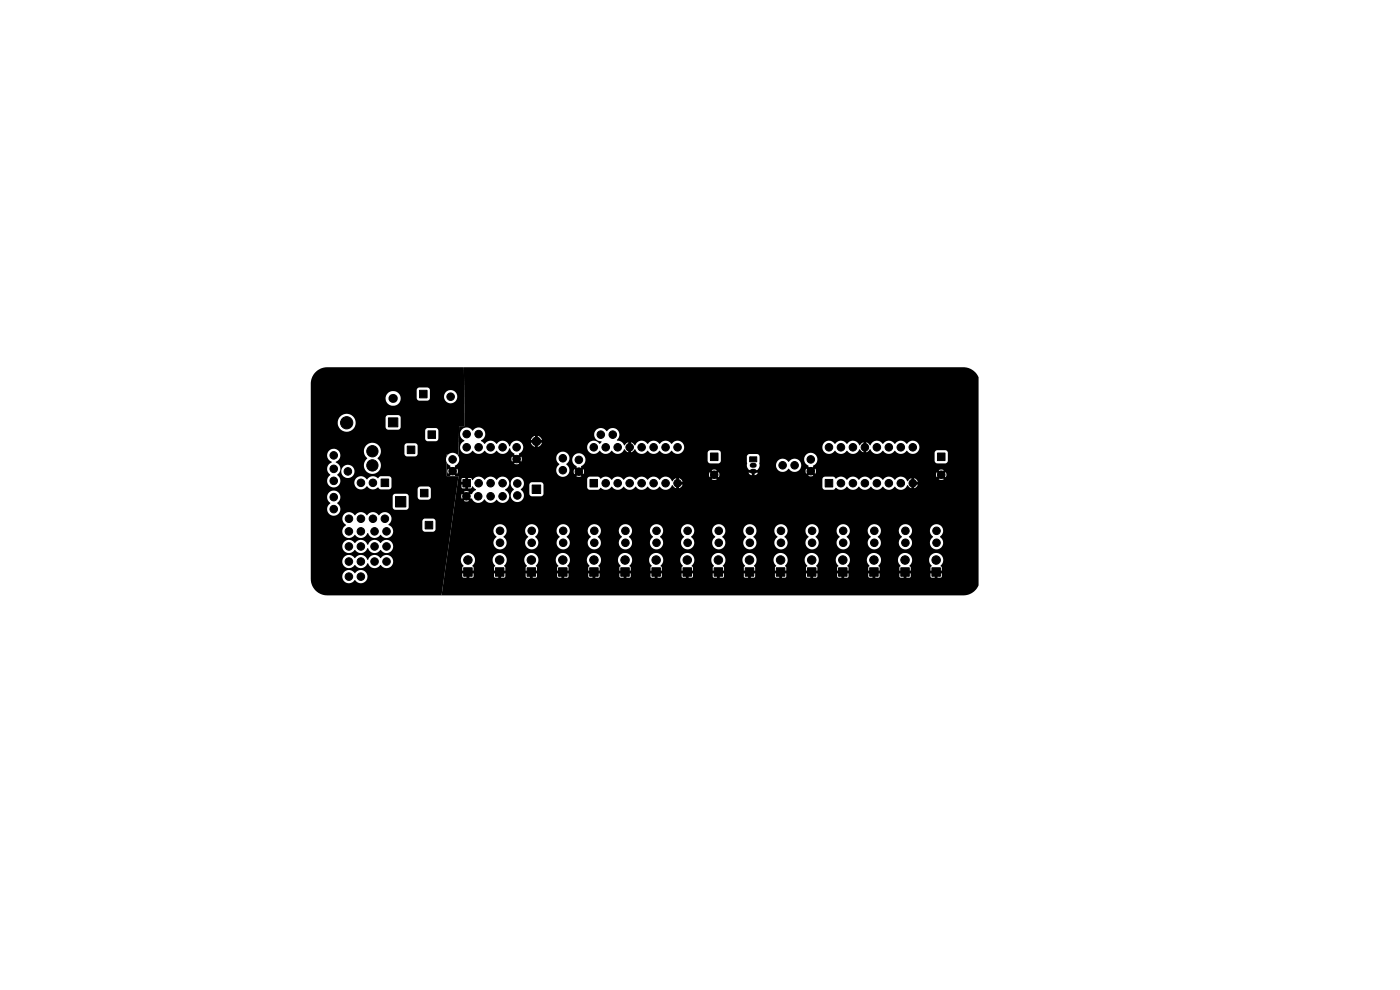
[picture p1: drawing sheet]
<svg xmlns="http://www.w3.org/2000/svg" width="297mm" height="210mm" viewBox="0 0 297 210" stroke-linecap="round" stroke-linejoin="round" font-family="sans-serif">
<g fill="#000" stroke="#000" stroke-width=".21">
<path d="M72.2 83.3h2.6v2.6h-2.6zM82.4 88.6h2v2h-2zM86.4 94.6h1.6v1.6h-1.6zM89 82.8h1.6v1.6h-1.6zM90.8 91.4h1.6v1.6h-1.6zM150.7 96.1h1.6v1.6h-1.6zM159 96.9h1.5v1.1h-1.5zM198.9 96.1h1.6v1.6h-1.6zM80.8 101.6h1.6v1.6h-1.6zM83.9 105.3h2.2v2.2h-2.2zM89.2 103.8h1.6v1.6h-1.6zM90.2 110.6h1.6v1.6h-1.6z"/>
<path d="M98.2 101.7h1.6v1.6h-1.6zM112.9 102.9h1.8v1.8h-1.8zM125.2 101.7h1.6v1.6h-1.6zM175.1 101.7h1.6v1.6h-1.6zM98.4 120.4h1.8v1.8h-1.8zM105.1 120.4h1.8v1.8h-1.8zM111.8 120.4h1.8v1.8h-1.8zM118.5 120.4h1.8v1.8h-1.8zM125.1 120.4h1.8v1.8h-1.8zM131.7 120.4h1.8v1.8h-1.8zM138.3 120.4h1.8v1.8h-1.8zM144.9 120.4h1.8v1.8h-1.8z"/>
<path d="M151.5 120.4h1.8v1.8h-1.8zM158.1 120.4h1.8v1.8h-1.8zM164.7 120.4h1.8v1.8h-1.8zM171.3 120.4h1.8v1.8h-1.8zM177.9 120.4h1.8v1.8h-1.8zM184.5 120.4h1.8v1.8h-1.8zM191.1 120.4h1.8v1.8h-1.8zM197.7 120.4h1.8v1.8h-1.8z"/>
<circle cx="70.8" cy="99.5" r=".8"/>
<circle cx="70.8" cy="96.6" r=".8"/>
<circle cx="70.8" cy="94.1" r=".8"/>
<circle cx="73.5" cy="89.7" r="1.3"/>
<circle cx="73.8" cy="97.5" r=".8"/>
<circle cx="73.8" cy="100" r=".8"/>
<circle cx="79" cy="95.7" r="1.2"/>
<circle cx="79" cy="98.7" r="1.2"/>
<circle cx="87.2" cy="99.2" r=".8"/>
<circle cx="89.8" cy="87.4" r=".8"/>
<circle cx="94.1" cy="92.2" r=".8"/>
<circle cx="95.6" cy="84.1" r=".8"/>
<circle cx="95.6" cy="86.6" r=".8"/>
<circle cx="96" cy="100" r=".8"/>
<circle cx="96" cy="97.5" r=".8"/>
<circle cx="99" cy="92.1" r=".8"/>
<circle cx="99" cy="94.9" r=".8"/>
<circle cx="101.5" cy="92.1" r=".8"/>
<circle cx="101.5" cy="94.9" r=".8"/>
<circle cx="104.1" cy="94.9" r=".8"/>
<circle cx="106.6" cy="94.9" r=".8"/>
<circle cx="109.6" cy="97.4" r=".8"/>
<circle cx="109.6" cy="94.9" r=".8"/>
<circle cx="113.8" cy="93.6" r=".9"/>
<circle cx="119.4" cy="99.7" r=".8"/>
<circle cx="119.4" cy="97.2" r=".8"/>
<circle cx="122.8" cy="97.5" r=".8"/>
<circle cx="126" cy="94.9" r=".8"/>
<circle cx="127.5" cy="92.2" r=".8"/>
<circle cx="128.5" cy="94.9" r=".8"/>
<circle cx="130" cy="92.2" r=".8"/>
<circle cx="131" cy="94.9" r=".8"/>
<circle cx="133.6" cy="94.9" r=".8"/>
<circle cx="136.1" cy="94.9" r=".8"/>
<circle cx="138.7" cy="94.9" r=".8"/>
<circle cx="141.2" cy="94.9" r=".8"/>
<circle cx="143.7" cy="94.9" r=".8"/>
<circle cx="166" cy="98.7" r=".8"/>
<circle cx="168.6" cy="98.7" r=".8"/>
<circle cx="172" cy="100" r=".8"/>
<circle cx="172" cy="97.5" r=".8"/>
<circle cx="175.9" cy="94.9" r=".8"/>
<circle cx="178.4" cy="94.9" r=".8"/>
<circle cx="180.9" cy="94.9" r=".8"/>
<circle cx="183.5" cy="94.9" r=".8"/>
<circle cx="186" cy="94.9" r=".8"/>
<circle cx="188.6" cy="94.9" r=".8"/>
<circle cx="191.1" cy="94.9" r=".8"/>
<circle cx="193.6" cy="94.9" r=".8"/>
<circle cx="70.8" cy="102" r=".8"/>
<circle cx="70.8" cy="108" r=".8"/>
<circle cx="70.8" cy="105.5" r=".8"/>
<circle cx="74" cy="112.7" r=".8"/>
<circle cx="74" cy="119.1" r=".8"/>
<circle cx="74" cy="115.9" r=".8"/>
<circle cx="74" cy="110" r=".8"/>
<circle cx="74" cy="102.4" r=".8"/>
<circle cx="76.6" cy="112.7" r=".8"/>
<circle cx="76.6" cy="119.1" r=".8"/>
<circle cx="76.6" cy="115.9" r=".8"/>
<circle cx="76.6" cy="102.4" r=".8"/>
<circle cx="76.6" cy="110" r=".8"/>
<circle cx="79.1" cy="102.4" r=".8"/>
<circle cx="79.1" cy="110" r=".8"/>
<circle cx="79.5" cy="112.7" r=".8"/>
<circle cx="79.5" cy="119.1" r=".8"/>
<circle cx="79.5" cy="115.9" r=".8"/>
<circle cx="81.6" cy="110" r=".8"/>
<circle cx="82" cy="112.7" r=".8"/>
<circle cx="82" cy="119.1" r=".8"/>
<circle cx="82" cy="115.9" r=".8"/>
<circle cx="85" cy="116.6" r="1.1"/>
<circle cx="91" cy="115.2" r=".8"/>
<circle cx="93.8" cy="104.6" r=".8"/>
<circle cx="98.9" cy="105.3" r=".8"/>
<circle cx="99.3" cy="118.8" r=".9"/>
<circle cx="101.4" cy="105.3" r=".8"/>
<circle cx="101.5" cy="102.5" r=".8"/>
<circle cx="104.1" cy="105.3" r=".8"/>
<circle cx="104.1" cy="102.5" r=".8"/>
<circle cx="106" cy="118.8" r=".9"/>
<circle cx="106.1" cy="115.1" r=".8"/>
<circle cx="106.1" cy="112.6" r=".8"/>
<circle cx="106.6" cy="105.3" r=".8"/>
<circle cx="106.6" cy="102.5" r=".8"/>
<circle cx="109.7" cy="105.1" r=".8"/>
<circle cx="109.7" cy="102.6" r=".8"/>
<circle cx="112.7" cy="118.8" r=".9"/>
<circle cx="112.8" cy="112.6" r=".8"/>
<circle cx="112.8" cy="115.1" r=".8"/>
<circle cx="119.4" cy="118.8" r=".9"/>
<circle cx="119.5" cy="112.6" r=".8"/>
<circle cx="119.5" cy="115.1" r=".8"/>
<circle cx="122.8" cy="100" r=".8"/>
<circle cx="126" cy="118.8" r=".9"/>
<circle cx="126.1" cy="112.6" r=".8"/>
<circle cx="126.1" cy="115.1" r=".8"/>
<circle cx="128.5" cy="102.5" r=".8"/>
<circle cx="131" cy="102.5" r=".8"/>
<circle cx="132.6" cy="118.8" r=".9"/>
<circle cx="132.7" cy="112.6" r=".8"/>
<circle cx="132.7" cy="115.1" r=".8"/>
<circle cx="133.6" cy="102.5" r=".8"/>
<circle cx="136.1" cy="102.5" r=".8"/>
<circle cx="138.7" cy="102.5" r=".8"/>
<circle cx="139.2" cy="118.8" r=".9"/>
<circle cx="139.3" cy="115.1" r=".8"/>
<circle cx="139.3" cy="112.6" r=".8"/>
<circle cx="141.2" cy="102.5" r=".8"/>
<circle cx="143.7" cy="102.5" r=".8"/>
<circle cx="145.8" cy="118.8" r=".9"/>
<circle cx="145.9" cy="115.1" r=".8"/>
<circle cx="145.9" cy="112.6" r=".8"/>
<circle cx="151.5" cy="100.7" r=".8"/>
<circle cx="152.4" cy="118.8" r=".9"/>
<circle cx="152.5" cy="115.1" r=".8"/>
<circle cx="152.5" cy="112.6" r=".8"/>
<circle cx="159" cy="118.8" r=".9"/>
<circle cx="159.1" cy="115.1" r=".8"/>
<circle cx="159.1" cy="112.6" r=".8"/>
<circle cx="165.6" cy="118.8" r=".9"/>
<circle cx="165.7" cy="112.6" r=".8"/>
<circle cx="165.7" cy="115.1" r=".8"/>
<circle cx="172.2" cy="118.8" r=".9"/>
<circle cx="172.3" cy="115.1" r=".8"/>
<circle cx="172.3" cy="112.6" r=".8"/>
<circle cx="178.4" cy="102.5" r=".8"/>
<circle cx="178.8" cy="118.8" r=".9"/>
<circle cx="178.9" cy="112.6" r=".8"/>
<circle cx="178.9" cy="115.1" r=".8"/>
<circle cx="180.9" cy="102.5" r=".8"/>
<circle cx="183.5" cy="102.5" r=".8"/>
<circle cx="185.4" cy="118.8" r=".9"/>
<circle cx="185.5" cy="115.1" r=".8"/>
<circle cx="185.5" cy="112.6" r=".8"/>
<circle cx="186" cy="102.5" r=".8"/>
<circle cx="188.6" cy="102.5" r=".8"/>
<circle cx="191.1" cy="102.5" r=".8"/>
<circle cx="192" cy="118.8" r=".9"/>
<circle cx="192.1" cy="112.6" r=".8"/>
<circle cx="192.1" cy="115.1" r=".8"/>
<circle cx="193.6" cy="102.5" r=".8"/>
<circle cx="198.6" cy="118.8" r=".9"/>
<circle cx="198.7" cy="112.6" r=".8"/>
<circle cx="198.7" cy="115.1" r=".8"/>
<circle cx="199.7" cy="100.7" r=".8"/>
<circle cx="74" cy="122.3" r=".8"/>
<circle cx="76.6" cy="122.3" r=".8"/>
</g>
<path d="M159.6 98.7h.4M159.6 100h.4" fill="none" stroke="#000" stroke-width="1.1"/>
<path d="M83.4 87.1h.1M83.4 84.5h.1" fill="none" stroke="#000" stroke-width="1.9"/>
<path d="M98.4 77.9h106a3.5 3.5 0 0 1 3.2 2.2v44.1a3.5 3.5 0 0 1-3.3 2.1h-110.6l1-7.5h3.1l.1 .7 .4 .5-.2 .4v.6h.8l-.1 .3 .1 .3h-.8v.7l.2 .2h.7v-.8l.2 .1 .4-.1v.8l.8-.1 .1-.8h-.9l.1-.2-.1-.4h.9v-.6l-.3-.4 .4-.5 .2-.7h3.7l.2 .7 .4 .5-.3 .4v.6h.9l-.2 .3 .2 .3h-.9v.7l.3 .2h.6v-.8l.2 .1 .4-.1v.8l.9-.1v-.8h-.9l.1-.2-.1-.4h.9v-.6l-.3-.4 .4-.5 .2-.7h3.7l.2 .7 .4 .5-.3 .4v.6h.9l-.1 .3 .1 .3h-.9v.7l.3 .2h.6v-.8l.3 .1 .3-.1v.8l.9-.1v-.8h-.8l.1-.2-.1-.4h.8v-.6l-.3-.4 .4-.5 .2-.7h3.7l.2 .7 .4 .5-.3 .4v.6h.9l-.2 .3 .2 .3h-.9v.7l.3 .2h.6v-.8l.2 .1 .4-.1v.8l.9-.1v-.8h-.9l.1-.2-.1-.4h.9v-.6l-.3-.4 .4-.5 .2-.7h3.6l.2 .7 .4 .5-.3 .4v.6h.9l-.2 .3 .2 .3h-.9v.7l.3 .2h.6v-.8l.2 .1 .4-.1v.8l.9-.1v-.8h-.9l.2-.2-.2-.4h.9v-.6l-.3-.4 .4-.5 .2-.7h3.6l.2 .7 .4 .5-.3 .4v.6h.9l-.1 .3 .1 .3h-.9v.7l.3 .2h.6v-.8l.2 .1 .4-.1v.8l.9-.1v-.8h-.9l.2-.2-.2-.4h.9v-.6l-.3-.4 .4-.5 .2-.7h3.6l.2 .7 .4 .5-.3 .4v.6h.9l-.1 .3 .1 .3h-.9v.7l.3 .2h.6v-.8l.2 .1 .4-.1v.8l.9-.1v-.8h-.9l.1-.2-.1-.4h.9v-.6l-.3-.4 .4-.5 .2-.7h3.6l.2 .7 .4 .5-.3 .4v.6h.9l-.2 .3 .2 .3h-.9v.7l.3 .2h.6v-.8l.2 .1 .4-.1v.8l.9-.1v-.8h-.9l.1-.2-.1-.4h.9v-.6l-.3-.4 .4-.5 .2-.7h3.6l.2 .7 .4 .5-.3 .4v.6h.9l-.2 .3 .2 .3h-.9v.7l.3 .2h.6v-.8l.2 .1 .4-.1v.8l.9-.1v-.8h-.9l.2-.2-.2-.4h.9v-.6l-.3-.4 .4-.5 .2-.7h3.6l.2 .7 .4 .5-.3 .4v.6h.9l-.1 .3 .1 .3h-.9v.7l.3 .2h.6v-.8l.2 .1 .4-.1v.8l.9-.1v-.8h-.9l.2-.2-.2-.4h.9v-.6l-.3-.4 .4-.5 .2-.7h3.6l.2 .7 .4 .5-.3 .4v.6h.9l-.1 .3 .1 .3h-.9v.7l.3 .2h.6v-.8l.2 .1 .4-.1v.8l.9-.1v-.8h-.9l.1-.2-.1-.4h.9v-.6l-.3-.4 .4-.5 .2-.7h3.6l.2 .7 .4 .5-.3 .4v.6h.9l-.2 .3 .2 .3h-.9v.7l.3 .2h.6v-.8l.2 .1 .4-.1v.8l.9-.1v-.8h-.9l.1-.2-.1-.4h.9v-.6l-.3-.4 .4-.5 .2-.7h3.6l.2 .7 .4 .5-.3 .4v.6h.9l-.2 .3 .2 .3h-.9v.7l.3 .2h.6v-.8l.2 .1 .4-.1v.8l.9-.1v-.8h-.9l.2-.2-.2-.4h.9v-.6l-.3-.4 .4-.5 .2-.7h3.6l.2 .7 .4 .5-.3 .4v.6h.9l-.1 .3 .1 .3h-.9v.7l.3 .2h.6v-.8l.2 .1 .4-.1v.8l.9-.1v-.8h-.9l.2-.2-.2-.4h.9v-.6l-.3-.4 .4-.5 .2-.7h3.6l.2 .7 .4 .5-.3 .4v.6h.9l-.1 .3 .1 .3h-.9v.7l.3 .2h.6v-.8l.2 .1 .4-.1v.8l.9-.1v-.8h-.9l.1-.2-.1-.4h.9v-.6l-.3-.4 .4-.5 .2-.7h3.6l.2 .7 .4 .5-.3 .4v.6h.9l-.2 .3 .2 .3h-.9v.7l.2 .2h.7v-.8l.2 .1 .4-.1v.8l.9-.1v-.8h-.9l.1-.2-.1-.4h.9v-.6l-.3-.3a1.58 1.58 0 0 0 .5-1.9 1.58 1.58 0 0 0-1.8-.9 1.51 1.51 0 0 0-1.1 1.5h-3.6v-.2a1.51 1.51 0 0 0-1.6-1.3 1.51 1.51 0 0 0-1.4 1.5h-3.6v-.2a1.51 1.51 0 0 0-1.6-1.3 1.51 1.51 0 0 0-1.4 1.5h-3.6v-.2a1.51 1.51 0 0 0-1.6-1.3 1.51 1.51 0 0 0-1.4 1.5h-3.6v-.2a1.51 1.51 0 0 0-1.6-1.3 1.51 1.51 0 0 0-1.4 1.5h-3.6v-.2a1.51 1.51 0 0 0-1.6-1.3 1.51 1.51 0 0 0-1.4 1.5h-3.6v-.2a1.51 1.51 0 0 0-1.6-1.3 1.51 1.51 0 0 0-1.4 1.5h-3.6v-.2a1.51 1.51 0 0 0-1.6-1.3 1.51 1.51 0 0 0-1.4 1.5h-3.6v-.2a1.51 1.51 0 0 0-1.6-1.3 1.51 1.51 0 0 0-1.4 1.5h-3.6v-.2a1.51 1.51 0 0 0-1.6-1.3 1.51 1.51 0 0 0-1.4 1.5h-3.6v-.2a1.51 1.51 0 0 0-1.6-1.3 1.51 1.51 0 0 0-1.4 1.5h-3.6v-.2a1.51 1.51 0 0 0-1.6-1.3 1.51 1.51 0 0 0-1.4 1.5h-3.6v-.2a1.51 1.51 0 0 0-1.6-1.3 1.51 1.51 0 0 0-1.4 1.5h-3.7v-.2a1.51 1.51 0 0 0-1.6-1.3 1.51 1.51 0 0 0-1.4 1.5h-3.7v-.2a1.51 1.51 0 0 0-1.6-1.3 1.51 1.51 0 0 0-1.4 1.5h-3.7v-.2a1.51 1.51 0 0 0-1.7-1.3 1.51 1.51 0 0 0-1.3 1.5h-3.1l.9-6.2h9.1l.1 .7 .5 .5a1.43 1.43 0 0 0-.5 2 1.43 1.43 0 0 0 2 .5 1.43 1.43 0 0 0 .4-2l-.4-.5a1.6 1.6 0 0 0 .7-1.2h3.9l.2 .7 .5 .5a1.43 1.43 0 0 0-.6 2 1.43 1.43 0 0 0 2 .5 1.43 1.43 0 0 0 .4-2l-.4-.5a1.6 1.6 0 0 0 .7-1.2h3.9l.1 .7 .5 .5a1.43 1.43 0 0 0-.5 2 1.43 1.43 0 0 0 2 .5 1.43 1.43 0 0 0 .4-2l-.4-.5a1.6 1.6 0 0 0 .7-1.2h3.8l.1 .7 .5 .5a1.43 1.43 0 0 0-.5 2 1.43 1.43 0 0 0 2 .5 1.43 1.43 0 0 0 .4-2l-.4-.5a1.6 1.6 0 0 0 .7-1.2h3.8l.1 .7 .5 .5a1.43 1.43 0 0 0-.5 2 1.43 1.43 0 0 0 2 .5 1.43 1.43 0 0 0 .4-2l-.4-.5a1.6 1.6 0 0 0 .7-1.2h3.8l.1 .7 .5 .5a1.43 1.43 0 0 0-.5 2 1.43 1.43 0 0 0 2 .5 1.43 1.43 0 0 0 .4-2l-.4-.5a1.6 1.6 0 0 0 .7-1.2h3.8l.1 .7 .5 .5a1.43 1.43 0 0 0-.5 2 1.43 1.43 0 0 0 2 .5 1.43 1.43 0 0 0 .4-2l-.4-.5a1.6 1.6 0 0 0 .7-1.2h3.8l.1 .7 .5 .5a1.43 1.43 0 0 0-.5 2 1.43 1.43 0 0 0 2 .5 1.43 1.43 0 0 0 .4-2l-.4-.5a1.6 1.6 0 0 0 .7-1.2h3.8l.1 .7 .5 .5a1.43 1.43 0 0 0-.5 2 1.43 1.43 0 0 0 2 .5 1.43 1.43 0 0 0 .4-2l-.4-.5a1.6 1.6 0 0 0 .7-1.2h3.8l.1 .7 .5 .5a1.43 1.43 0 0 0-.5 2 1.43 1.43 0 0 0 2 .5 1.43 1.43 0 0 0 .4-2l-.4-.5a1.6 1.6 0 0 0 .7-1.2h3.8l.1 .7 .5 .5a1.43 1.43 0 0 0-.5 2 1.43 1.43 0 0 0 2 .5 1.43 1.43 0 0 0 .4-2l-.4-.5a1.6 1.6 0 0 0 .7-1.2h3.8l.1 .7 .5 .5a1.43 1.43 0 0 0-.5 2 1.43 1.43 0 0 0 2 .5 1.43 1.43 0 0 0 .4-2l-.4-.5a1.6 1.6 0 0 0 .7-1.2h3.8l.1 .7 .5 .5a1.43 1.43 0 0 0-.5 2 1.43 1.43 0 0 0 2 .5 1.43 1.43 0 0 0 .4-2l-.4-.5a1.6 1.6 0 0 0 .7-1.2h3.8l.1 .7 .5 .5a1.43 1.43 0 0 0-.5 2 1.43 1.43 0 0 0 2 .5 1.43 1.43 0 0 0 .4-2l-.4-.5a1.6 1.6 0 0 0 .7-1.2h3.8l.1 .7 .5 .5a1.43 1.43 0 0 0-.5 2 1.43 1.43 0 0 0 2 .5 1.43 1.43 0 0 0 .4-2l-.4-.5a1.42 1.42 0 0 0 0-2.4 1.42 1.42 0 0 0-2.1 1.2h-3.8v-.2a1.41 1.41 0 0 0-1.5-1.2 1.41 1.41 0 0 0-1.3 1.4h-3.8v-.2a1.41 1.41 0 0 0-1.5-1.2 1.41 1.41 0 0 0-1.3 1.4h-3.8v-.2a1.41 1.41 0 0 0-1.5-1.2 1.41 1.41 0 0 0-1.3 1.4h-3.8v-.2a1.41 1.41 0 0 0-1.5-1.2 1.41 1.41 0 0 0-1.3 1.4h-3.8v-.2a1.41 1.41 0 0 0-1.5-1.2 1.41 1.41 0 0 0-1.3 1.4h-3.8v-.2a1.41 1.41 0 0 0-1.5-1.2 1.41 1.41 0 0 0-1.3 1.4h-3.8v-.2a1.41 1.41 0 0 0-1.5-1.2 1.41 1.41 0 0 0-1.3 1.4h-3.8v-.2a1.41 1.41 0 0 0-1.5-1.2 1.41 1.41 0 0 0-1.3 1.4h-3.8v-.2a1.41 1.41 0 0 0-1.5-1.2 1.41 1.41 0 0 0-1.3 1.4h-3.8v-.2a1.41 1.41 0 0 0-1.5-1.2 1.41 1.41 0 0 0-1.3 1.4h-3.8v-.2a1.41 1.41 0 0 0-1.5-1.2 1.41 1.41 0 0 0-1.3 1.4h-3.8v-.2a1.41 1.41 0 0 0-1.5-1.2 1.41 1.41 0 0 0-1.3 1.4h-3.9v-.2a1.41 1.41 0 0 0-1.5-1.2 1.41 1.41 0 0 0-1.3 1.4h-3.9v-.2a1.41 1.41 0 0 0-1.5-1.2 1.41 1.41 0 0 0-1.3 1.4h-9.1l.9-6.4h1.9l.4 .2 .7-.2-.5-.5-.6 .5h-1.9l.2-.9h1.1l.2 .5 .5-.6v.1a.4 .4 0 0 0 .7 .3 .4 .4 0 0 0 0-.7 .4 .4 0 0 0-.7 .3l-.5-.5-.2 .6h-1.1l.1-1h1.6l.6 .6 .5-.6-.4-.1-2.3 .1 .1-1h1l.2 .3h.6v-.8h-.8v.5h-1l.2-.8h1.5a.4 .4 0 0 0 .2 .4 .4 .4 0 0 0 .5-.1v.8h.7l.2-.4 .8 .6-.9 1-.2-.1-.5 .6 .5 .5 .2-.1a1.49 1.49 0 0 0 1.3 1 1.49 1.49 0 0 0 1.4-.8 1.52 1.52 0 0 0 2.6 .1 1.45 1.45 0 0 0 2.3 .2 1.45 1.45 0 0 0-.6-2.3l.1-.1a1.39 1.39 0 0 0 .8-1.2h.3l.2 .6 .5 .7a1.44 1.44 0 0 0-.3 2.1 1.44 1.44 0 0 0 2.2 0 1.44 1.44 0 0 0-.4-2.2l.6-1h1.2v1.9l.3 .5 2.3 .1 .4-.5v-2l-.3-.4-2.1-.1-.4 .2-.2 .3h-1.2v-.5l-.3-.6h13.8v1.8l.3 .3 2 .1 .5-.4a1.73 1.73 0 0 0 2.4-.3 1.52 1.52 0 0 0 2.5 0 1.52 1.52 0 0 0 2.6 0 1.52 1.52 0 0 0 2.5 0 1.52 1.52 0 0 0 2.5 0 1.51 1.51 0 0 0 1.5 .7 1.51 1.51 0 0 0 1.2-1l.6 .6 .8 .1 .6-.4 .2-.4h-.8v.8h-.6v-.8a.4 .4 0 0 0 .6 0 .4 .4 0 0 0 0-.6 .4 .4 0 0 0-.6 0v-.8h.6v.8h.8l-.4-.5h6.6l.4 .1 .7-.1h22.4v1.8l.3 .3 2 .1 .5-.4a1.73 1.73 0 0 0 2.4-.3 1.52 1.52 0 0 0 2.5 0 1.52 1.52 0 0 0 2.6 0 1.52 1.52 0 0 0 2.5 0 1.52 1.52 0 0 0 2.5 0 1.51 1.51 0 0 0 1.5 .7 1.51 1.51 0 0 0 1.2-1l.6 .6 .8 .1 .6-.4 .2-.4h-.8v.8h-.6v-.8a.4 .4 0 0 0 .6 0 .4 .4 0 0 0 0-.6 .4 .4 0 0 0-.6 0v-.8h.6v.8h.8l-.4-.5h4.8l.5 .1 .6-.1-.5-.6-.6 .6h-4.8l-.4-.3h-.6l-.8 .7a1.54 1.54 0 0 0-1.2-1 1.54 1.54 0 0 0-1.5 .7 1.52 1.52 0 0 0-2.5 0 1.52 1.52 0 0 0-2.6 0 1.52 1.52 0 0 0-2.5 0 1.52 1.52 0 0 0-2.5 0 1.54 1.54 0 0 0-2.4-.3l-.5-.4h-1.8l-.4 .2-.1 .4h-22.4l-.6-.6-.5 .6h-6.6l-.4-.3h-.6l-.8 .7a1.54 1.54 0 0 0-1.2-1 1.54 1.54 0 0 0-1.5 .7 1.52 1.52 0 0 0-2.5 0 1.52 1.52 0 0 0-2.6 0 1.52 1.52 0 0 0-2.5 0 1.52 1.52 0 0 0-2.5 0 1.54 1.54 0 0 0-2.4-.3l-.6-.4h-1.8l-.3 .2-.1 .4h-13.8l-.1-.2a1.41 1.41 0 0 0-1.5-.2 1.41 1.41 0 0 0-.9 1.3l-.3-.1a1.46 1.46 0 0 0-1.1-1.4 1.46 1.46 0 0 0-1.6 .7 1.52 1.52 0 0 0-2.5 0 1.52 1.52 0 0 0-2.6 .1l-.2-.4-.7-.1-.1 .8a.4 .4 0 0 0-.6 .3h-1.5l.1-.8h.7v.5h.8v-.8h-.6l-.2 .3h-.7l.1-.7h-.9l.2-.1-.6-.5-.5 .5 .2 .1h-.9v-1h.1l.2 .5 .4-.6 .1 .1a.41 .41 0 0 0 .5 .4 .41 .41 0 0 0 .3-.4l.6 .5 .1-.5-.1-.6-.6 .6a.44 .44 0 0 0-.4-.5 .44 .44 0 0 0-.5 .4l-.4-.5-.2 .6h-.1v-1.9l.7 .7v.2l.5 .5 .6-.5-.1-.2 .6-.5h12l.4 .2 .6-.2-.5-.5-.5 .5h-12l.3-.9h11.1l.1 .5 .6-.6a.41 .41 0 0 0 .4 .5 .41 .41 0 0 0 .4-.4l.6 .5 .1-.7h7.3l.2 .7 .5 .6a1.42 1.42 0 0 0-.5 1.9 1.42 1.42 0 0 0 1.8 .6h2.3l.4 .1 .6-.1-.3-.3h27.4l.2 .5 .5-.6a.41 .41 0 0 0 .4 .5 .41 .41 0 0 0 .4-.4l.6 .5 .1-.3h18.9l.6 .2 .4-.2-.2-.2h26.3l.1 .5 .5-.6 .1 .2a.41 .41 0 0 0 .4 .3 .41 .41 0 0 0 .4-.4l.5 .5 .2-.5-.2-.5-.5 .4a.45 .45 0 0 0-.5-.3 .45 .45 0 0 0-.4 .3l-.5-.4-.1 .5h-26.3l-.3-.3-.5 .5h-18.9l-.1-.6h6.3l.2 .3 .5 .2h.8l.5-.5h-.7v.5h-.6v-.5h-7v-.1l-.6 .5a.44 .44 0 0 0-.4-.4 .44 .44 0 0 0-.5 .3l-.4-.4-.2 .5h-27.4l-.2-.2-.5 .5h-2.3l.5-.4 .3-.5h.9l.1 .5 .5-.6 .1 .1a.41 .41 0 0 0 .4 .4 .41 .41 0 0 0 .4-.4l.6 .5 .1-.9h27.1l.5 .6 .6-.6-.5-.1-.6 .1h-27.1l-.1-.2-.6 .6a.44 .44 0 0 0-.4-.5 .44 .44 0 0 0-.5 .4l-.5-.5-.1 .6-.9-.1a1.7 1.7 0 0 0-.7-1.5l.7-1h.6v.3a1.76 1.76 0 0 0 1 1.2l-.1 .1 .5 .5 .5-.5-.1-.2a1.42 1.42 0 0 0 .5-2.4 1.42 1.42 0 0 0-2.3 1h-.6v-.1a1.41 1.41 0 0 0-1.3-1.6 1.41 1.41 0 0 0-1.5 1.4h-7.3l-.1-.4-.6 .6a.44 .44 0 0 0-.4-.4 .44 .44 0 0 0-.5 .3l-.5-.5-.1 .6h-11.1l-.1-.6-.3-.4h.3l.1-4.3h.2a1.41 1.41 0 0 0 .8 1.3l.1 .1a1.44 1.44 0 0 0-.5 2.3 1.44 1.44 0 0 0 2.3-.2 1.52 1.52 0 0 0 2.5 0 1.52 1.52 0 0 0 2.6 0 1.49 1.49 0 0 0 1.5 .7 1.49 1.49 0 0 0 1.2-1.2h.1a1.79 1.79 0 0 0 1 1.2l-.1 .1 .5 .6 .5-.6v-.2l.6-.5 .3-.8h13.6a1.46 1.46 0 0 0 1 1.3 1.46 1.46 0 0 0 1.6-.6 1.52 1.52 0 0 0 2.6 0 1.51 1.51 0 0 0 1.4 .7 1.51 1.51 0 0 0 1.3-1l.8 .6v-.7l.2 .1 .4-.1v.7l.9-.6a1.49 1.49 0 0 0 1.2 1 1.49 1.49 0 0 0 1.4-.7 1.52 1.52 0 0 0 2.5 0 1.52 1.52 0 0 0 2.6 0l.1 .1a1.4 1.4 0 0 0 1.9 .4h5.6v1.8l.2 .2 .4 .2 1.9-.1 .3-.3v-1h5.5l.1 1.3a1.25 1.25 0 0 0 .5 1.5l.4 .1a.38 .38 0 0 0 .4 .6 .38 .38 0 0 0 .3-.6l.7-.1 .3-1h3.5a1.45 1.45 0 0 0 1.1 1.4 1.45 1.45 0 0 0 1.6-.7l.1 .1a1.4 1.4 0 0 0 1.8 .5h1.7l.1 .5 .5-.6 .1 .1a.41 .41 0 0 0 .4 .4 .41 .41 0 0 0 .4-.4l.6 .5 .1-.8h26l.6 .6 .5-.6-.4-.1-.7 .1h-26l-.1-.3-.6 .6a.44 .44 0 0 0-.4-.5 .44 .44 0 0 0-.5 .4l-.5-.5-.1 .6h-1.7a1.4 1.4 0 0 0 .8-1.3 1.4 1.4 0 0 0-.8-1.2h1.4v.2a1.76 1.76 0 0 0 1 1.2l-.1 .1 .5 .5 .5-.5v-.1a1.42 1.42 0 0 0 .4-2.5 1.42 1.42 0 0 0-2.3 1.1l-1.5-.1a1.54 1.54 0 0 0-1.8 .6 1.43 1.43 0 0 0-1.6-.7 1.43 1.43 0 0 0-1.1 1.4h-3.5v-1.9l-.1-.3-.4-.2h-1.7l-.3 .2-.2 .4h-5.5v-1l-.2-.2-.3-.2h-1.8l-.3 .2-.2 .4h-5.6l.5-.5 .1-.7h29.4a1.46 1.46 0 0 0 1 1.3 1.46 1.46 0 0 0 1.6-.6 1.52 1.52 0 0 0 2.6 0 1.51 1.51 0 0 0 1.4 .7 1.51 1.51 0 0 0 1.3-1l.8 .6v-.7l.2 .1 .4-.1v.7l.9-.6a1.49 1.49 0 0 0 1.2 1 1.49 1.49 0 0 0 1.4-.7 1.52 1.52 0 0 0 2.5 0 1.52 1.52 0 0 0 2.6 0l.1 .1a1.4 1.4 0 0 0 1.9 .4h3.9v1.8l.4 .4h1.9l.5-.4v-2l-.5-.4h-1.9l-.2 .2-.2 .4h-3.9a1.43 1.43 0 0 0 .2-2.3 1.43 1.43 0 0 0-2.2 .4 1.52 1.52 0 0 0-2.6 0 1.52 1.52 0 0 0-2.5 0 1.51 1.51 0 0 0-1.5-.7 1.51 1.51 0 0 0-1.2 1l-.8-.7v.8l-.3-.1-.3 .1v-.8l-.9 .7a1.49 1.49 0 0 0-1.2-1 1.49 1.49 0 0 0-1.4 .7 1.52 1.52 0 0 0-2.6 0 1.43 1.43 0 0 0-1.6-.7 1.43 1.43 0 0 0-1 1.4h-29.4v-.2a1.46 1.46 0 0 0-1.1-1.2 1.46 1.46 0 0 0-1.5 .7 1.52 1.52 0 0 0-2.6 0 1.52 1.52 0 0 0-2.5 0 1.51 1.51 0 0 0-1.5-.7 1.51 1.51 0 0 0-1.2 1l-.8-.7v.8l-.3-.1-.3 .1v-.8l-.9 .7a1.71 1.71 0 0 0-1.5-1.1 1.47 1.47 0 0 0 0-2.2 1.47 1.47 0 0 0-2.2 .3 1.44 1.44 0 0 0-2.5 .1 1.44 1.44 0 0 0 1.4 2.1l-.3 .5a1.49 1.49 0 0 0-1.6-.7 1.49 1.49 0 0 0-1.1 1.4h-13.6v-.2a1.45 1.45 0 0 0-1.5-1.2 1.45 1.45 0 0 0-1.4 1.2 1.72 1.72 0 0 0-1.8-1.2l-.9 .7a1.59 1.59 0 0 0-2.6 0l-.8-.8 11.5-.1-.1 .3 .1 .3h-.9l.1 .2 .4 .5 .4 .2v-.8l.2 .1 .4-.1v.8l.6-.4 .3-.5h-.9l.1-.2-.1-.4h.9l-.3-.5-.6-.3v.8l-.2-.1-.4 .1v-.8l-.6 .3-.3 .5h-10.4a1.43 1.43 0 0 0 .3-2.2 1.43 1.43 0 0 0-2.2 .3 1.43 1.43 0 0 0-1.6-.7 1.43 1.43 0 0 0-1.1 1.4h-.2v-1.7h1.2zM94.8 96.4h.3l-.3 .4zM67 78.9a3.5 3.5 0 0 1 2.5-1h28.9l.2 12.5h-1.2l-.1 6-.5-.1a1.4 1.4 0 0 0-1.7 .1h-.3l-.2 1.1 .2 .6v2.9h2.5l-3.6 25.3h-24.3a3.5 3.5 0 0 1-3.5-3.5v-.5h6.7a1.46 1.46 0 0 0 1.1 1.4 1.46 1.46 0 0 0 1.6-.7 1.44 1.44 0 0 0 2.2 .4 1.44 1.44 0 0 0-.1-2.2 1.44 1.44 0 0 0-2.1 .4 1.43 1.43 0 0 0-1.6-.6 1.43 1.43 0 0 0-1.1 1.3h-6.7v-3.2h6.7v.3a1.46 1.46 0 0 0 1.2 1.1 1.46 1.46 0 0 0 1.5-.7 1.49 1.49 0 0 0 1.5 .7 1.49 1.49 0 0 0 1.2-1 1.57 1.57 0 0 0 2.7 .3 1.44 1.44 0 0 0 2.2 .4 1.44 1.44 0 0 0 0-2.2 1.44 1.44 0 0 0-2.2 .4 1.49 1.49 0 0 0-1.4-.7 1.49 1.49 0 0 0-1.3 1.1 1.56 1.56 0 0 0-1.2-1.1 1.56 1.56 0 0 0-1.5 .7 1.43 1.43 0 0 0-1.6-.6 1.43 1.43 0 0 0-1.1 1.3h-6.7v-3.2h6.7v.3a1.46 1.46 0 0 0 1.2 1.1 1.46 1.46 0 0 0 1.5-.7 1.49 1.49 0 0 0 1.5 .7 1.49 1.49 0 0 0 1.2-1 1.57 1.57 0 0 0 2.7 .3 1.44 1.44 0 0 0 2.2 .4 1.44 1.44 0 0 0 0-2.2 1.44 1.44 0 0 0-2.2 .4 1.49 1.49 0 0 0-1.4-.7 1.49 1.49 0 0 0-1.3 1.1 1.56 1.56 0 0 0-1.2-1.1 1.56 1.56 0 0 0-1.5 .7 1.43 1.43 0 0 0-1.6-.6 1.43 1.43 0 0 0-1.1 1.3h-6.7v-3.2h6.7a1.45 1.45 0 0 0 1.1 1.4 1.45 1.45 0 0 0 1.6-.7 1.49 1.49 0 0 0 1.5 .7 1.49 1.49 0 0 0 1.2-1 1.57 1.57 0 0 0 2.7 .3 1.45 1.45 0 0 0 2.4 .2 1.45 1.45 0 0 0-.7-2.3l.6-.7h6.6v1.8l.3 .3 2.1 .1 .4-.4v-2l-.4-.4h-2l-.2 .2-.2 .4-6.6-.1a1.45 1.45 0 0 0-.8-1.7 1.45 1.45 0 0 0-1.8 .5 1.52 1.52 0 0 0-2.6 0 1.52 1.52 0 0 0-2.5 0 1.45 1.45 0 0 0-2.3-.2 1.45 1.45 0 0 0 .4 2.3l-.6 .7-.2 .6h-6.7v-7.2h3.5a1.76 1.76 0 0 0 .7 1.3 1.44 1.44 0 0 0-.3 2.1 1.44 1.44 0 0 0 2.2 0 1.44 1.44 0 0 0-.5-2.2l.1-.1a1.39 1.39 0 0 0 .6-1.3h11.1v2.3l.3 .5h2.5l.4-.1 .2-.3v-2.5l-.4-.4h-2.6l-.2 .1-.2 .4h-11.1a1.4 1.4 0 0 0-1.5-1.2 1.4 1.4 0 0 0-1.3 1.4h-3.5v-8.9h3.5v.2a1.73 1.73 0 0 0 1 1.2 1.56 1.56 0 0 0-.3 2.8 1.42 1.42 0 0 0-.2 2.3 1.42 1.42 0 0 0 2.2-.7h3.1v.3a1.47 1.47 0 0 0 1.2 1.1 1.47 1.47 0 0 0 1.5-.7 1.54 1.54 0 0 0 2.3 .3l.6 .4h7.8v1.8l.3 .3 2.1 .1 .4-.4v-2l-.4-.4h-2l-.2 .2-.2 .4h-5.9l.4-.5v-1.7l-.2-.4-.4-.2h-1.7l-.5 .4a1.64 1.64 0 0 0-2.5 .3 1.43 1.43 0 0 0-1.6-.6 1.43 1.43 0 0 0-1 1.3h-3.1l.1-.2a1.7 1.7 0 0 0-.7-1.5l.6-.7h.3v.2a1.41 1.41 0 0 0 2.2 .9 1.41 1.41 0 0 0-.2-2.4 1.41 1.41 0 0 0-2 1.3l-.3-.1a1.51 1.51 0 0 0-.9-1.9 1.53 1.53 0 0 0 .7-2.3h5.3l.2 .8 .5 .7a1.85 1.85 0 0 0-.3 2.7 1.85 1.85 0 0 0 2.8 0 1.85 1.85 0 0 0-.3-2.7 1.83 1.83 0 0 0 .3-2.6h5.4v1.8l.3 .3 2.1 .1 .4-.4v-1.9l-.4-.5h-2l-.2 .2-.2 .4h-5.4a1.8 1.8 0 0 0-2-.6 1.8 1.8 0 0 0-1.2 1.7h-5.3l-.1-.1a1.41 1.41 0 0 0-1.6-.3 1.41 1.41 0 0 0-.8 1.3h-3.5v-6.9h5.7l.1 .3a1.9 1.9 0 0 0 2.7 1.4h15.8v1.8l.3 .3 2.1 .1 .2-.2 .2-.4v-1.8l-.2-.2-.4-.2h-1.8l-.2 .2-.2 .4h-15.8a1.89 1.89 0 0 0 .7-2.8h6.7v2l.3 .5 2.3 .1 .4-.2 .2-.3v-2.2l-.4-.4h-2.4l-.2 .1-.2 .4h-6.7a1.9 1.9 0 0 0-2.1-.7 1.9 1.9 0 0 0-1.4 1.8h-5.7v-5.3h15.9v.2a1.6 1.6 0 0 0 2.4 1.3 1.6 1.6 0 0 0 0-2.7 1.6 1.6 0 0 0-2.4 1.2h-15.9v-1.6h22.5v1.8l.4 .4h2l.3-.3 .1-.6h3v.3a1.41 1.41 0 0 0 2.2 .9 1.41 1.41 0 0 0-.2-2.4 1.41 1.41 0 0 0-2 1.2h-3v-1.5l-.2-.2-.4-.2h-1.8l-.2 .2-.2 .4h-22.5v-1.3a3.5 3.5 0 0 1 1.1-2.6z" fill="#000"/>
</svg>
